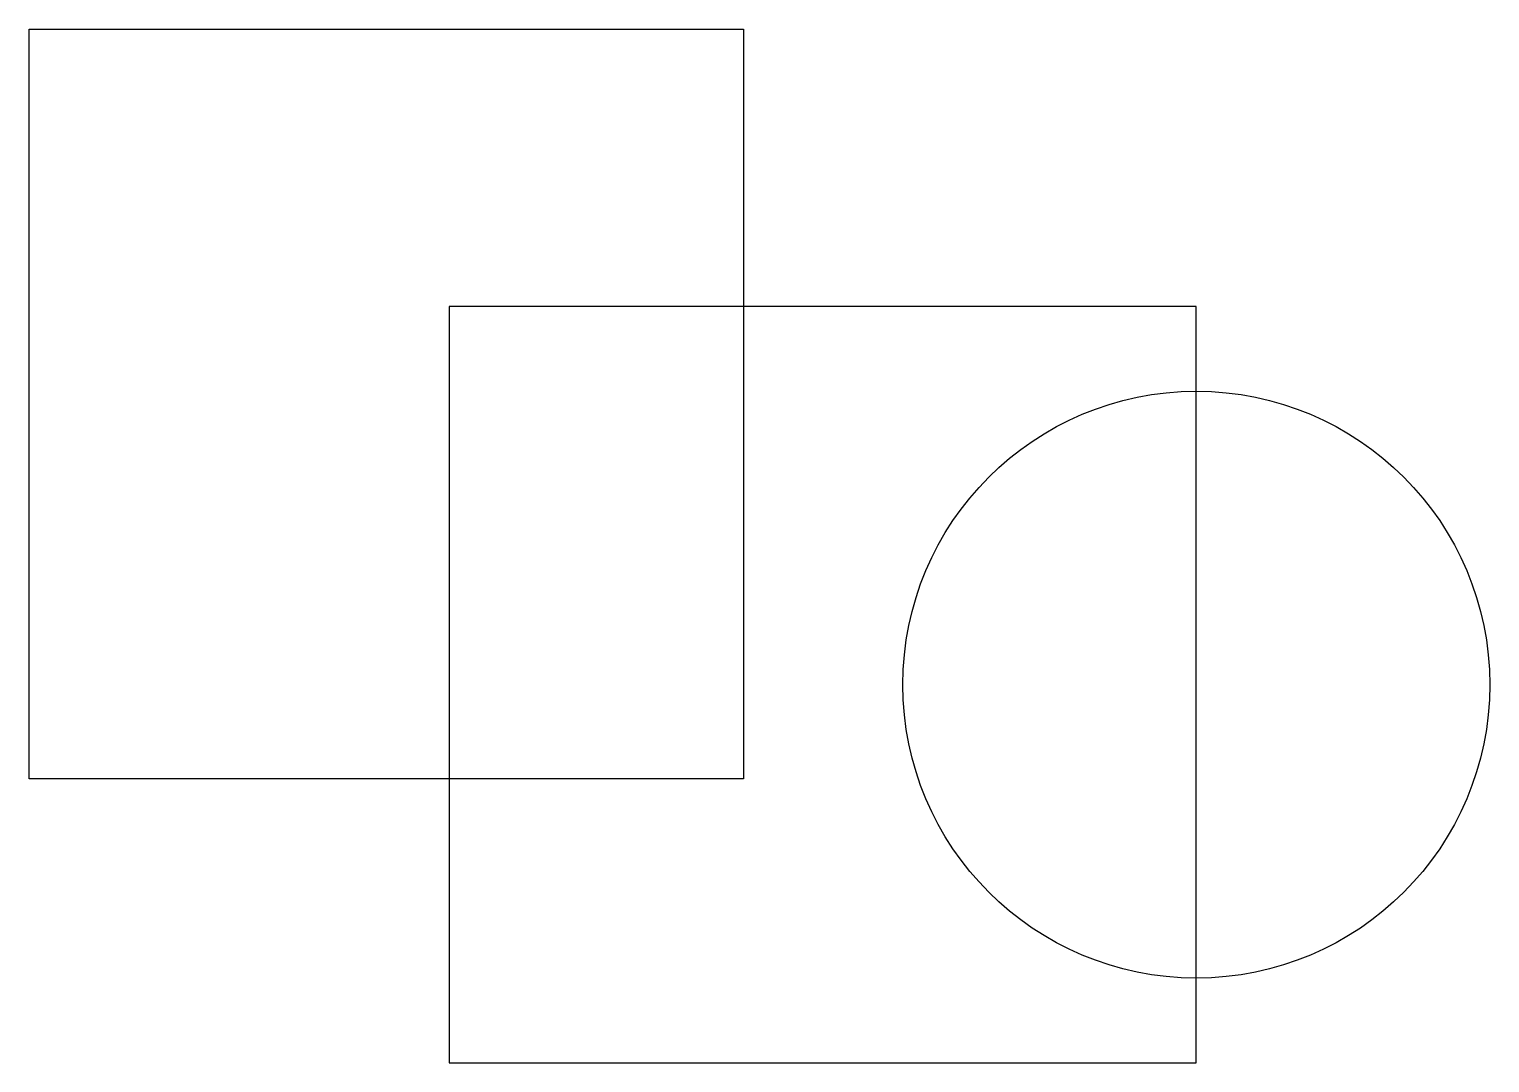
# Model space of a CAD drawing. Header units: millimetres. Extents: x -13 to 239, y 87 to 266.
import ezdxf

# ---------------------------------------------------------------- set-up
doc = ezdxf.new("R2010")
doc.units = ezdxf.units.MM

msp = doc.modelspace()

# ---------------------------------------------------------------- linework, layer by layer
for points in [[(-13.27, 265.86), (110.23, 265.86), (110.23, 136.22), (-13.27, 136.22)], [(59.34, 87.11), (188.56, 87.11), (188.56, 217.89), (59.34, 217.89)]]:
    msp.add_lwpolyline(points, close=True)
msp.add_circle((188.56, 152.5), 50.75)

doc.saveas('drawing.dxf')
